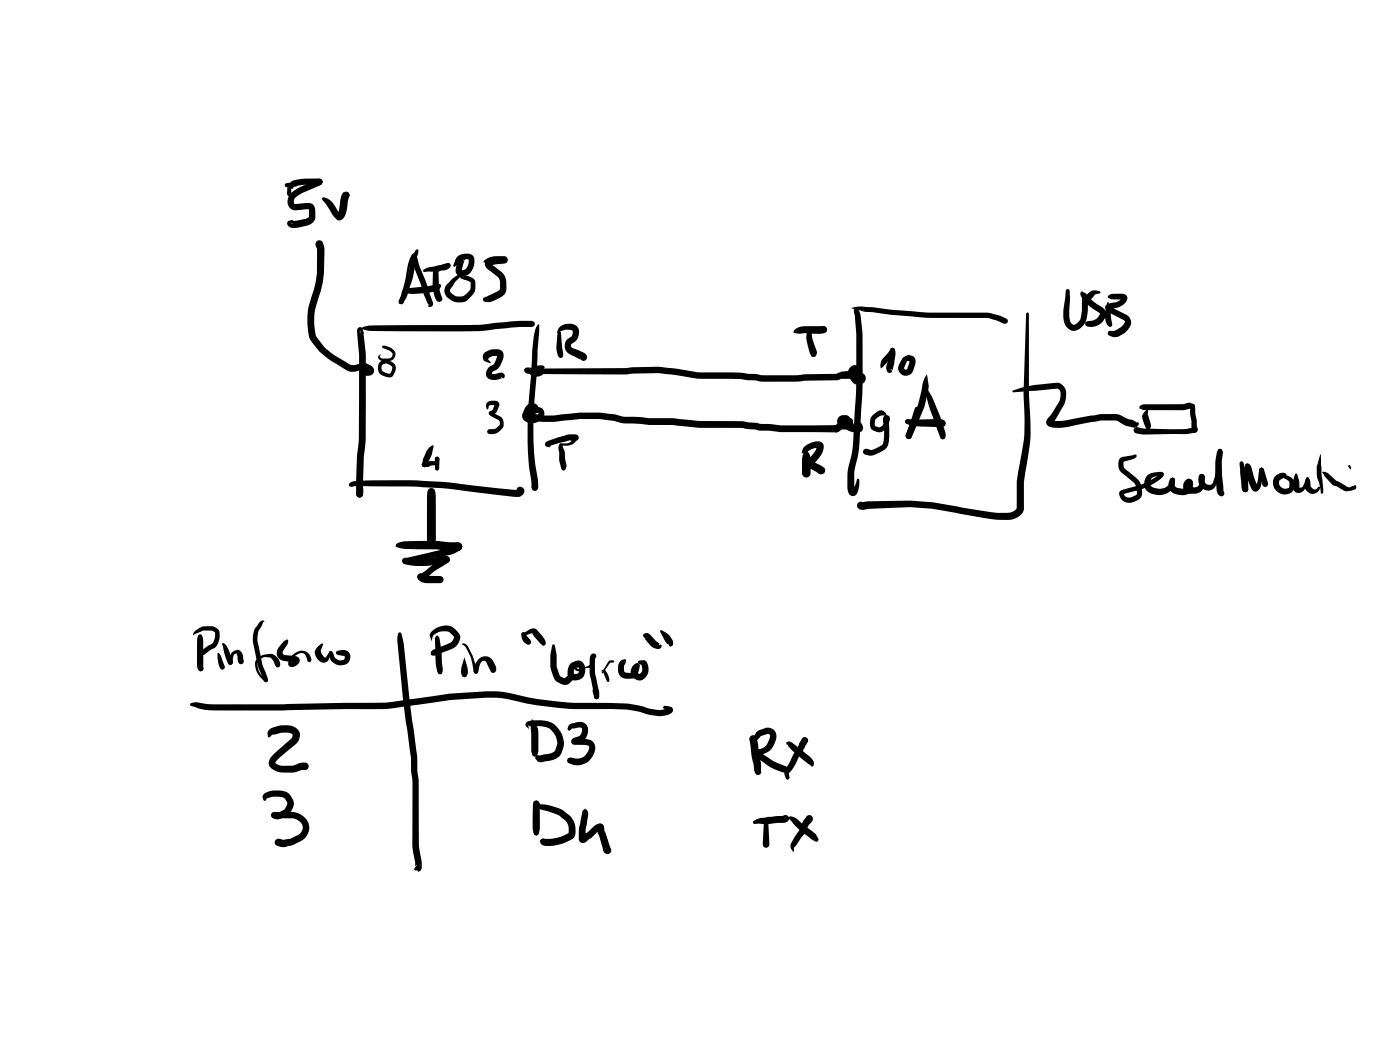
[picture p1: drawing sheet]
<svg xmlns="http://www.w3.org/2000/svg" width="285mm" height="214mm" viewBox="0 0 285 214" stroke-linecap="round" stroke-linejoin="round" font-family="sans-serif">
<g fill="#000">
<path d="M58.1 37.4a3.1 3.1 0 0 1 2.1-.2l.3 .1 .1 .3-.1 .2-.3 .2-1.7-.1 .1-.2-.1-.1 .5 .2-.1 .7-.2-.4a.47 .47 0 0 1-.6-.1 .47 .47 0 0 1 0-.6zM59.2 37a8.2 8.2 0 0 1 4.3-.6h1.8l.4 .6-.2 .5-.5 .2-2.9-.1-2.1 .3-.1-.1-.2 .6-.2 .1-.2-.1-.2-.6zM58.7 37.4l1.2-.2a.46 .46 0 0 1 .5 .1 .46 .46 0 0 1 .1 .5l-1.5 .1 .3-.1v2a.45 .45 0 0 1-.4 .2 .45 .45 0 0 1-.4-.3v-1.8zM59.2 39.4l1.5-1.1 4-1.8 .3-.1 .5 .2 .2 .4-.4 .6-3.7 1.7-1.2 .7a1.23 1.23 0 0 0-.6 1.3l.3 .3 2.2-.3a1.44 1.44 0 0 1 1.9 1.5v1.7a1.99 1.99 0 0 1-1.6 1.4 7.8 7.8 0 0 1-3 .5 .91 .91 0 0 1-.9-.4 .91 .91 0 0 1 0-1 .69 .69 0 0 1 1 0l-.3 .7 .1-.4-.1-.4h1.1l1.8-.4 .6-.4v-1.6l-2.2 .3a1.82 1.82 0 0 1-2-.8 1.82 1.82 0 0 1 .1-2.1zM70 39.3l.5-.2a.7 .7 0 0 1 .5 1.1l-.1 .3-.3 .1-.3-.1-.2-.5-.1 .2-.2-.4zM65.7 40.3a2.28 2.28 0 0 1 1.9 .9l.3 .3a5.4 5.4 0 0 0 1.5 2.2l-.3-.2-.4 .1 .4-1.2a6.9 6.9 0 0 1 .7-3.1l.7-.3 .5 .2 .2 .5-.1 .5-.4 .2 .4-.2-.3 1.1a4.1 4.1 0 0 1-1.3 3.5 1.51 1.51 0 0 1-1.8-1l-1.2-2-.8-1-.1-.3zM81.9 59.3l1.6-.7 3.7-.3 2.2-.5 .3 .1a1.16 1.16 0 0 1-1.1 1.4 16.6 16.6 0 0 1-5.1 .5h-1.5l-.3-.3zM83.9 51.7a.7 .7 0 0 1 1 .7l.5 1.6 1.3 3.3 1.4 4.2a.62 .62 0 0 1-.1 .8 .62 .62 0 0 1-.8 0l.2-.4-.2 .2-.9-2.2-.7-2.2-1.3-3.4-.4-2 .2 .1-.3-.4zM84.6 50.9l.3-.2 .2 .1a2.1 2.1 0 0 1-.4 1.8l-.3 2.3-.5 2.1-1.1 3.4-.7 1.4-.4 .2-.4-.2-.1-.5 .7-1.4 1.1-3.4 .6-4zM86.3 54.9l1.2-.5 2.9-.5 .4-.2-.1 .2 .5-.3 .4 .1 .1 .4-.3 .5-.9 .4-4.1 .4-.3-.3zM88.6 54.6a5.3 5.3 0 0 1 2.8-1l.3 .4-.1 .4-.6 .1h.2a2.38 2.38 0 0 0-1.9 1v.1a11.4 11.4 0 0 0 .4 4.3l.4 .9-.2 .5a1.03 1.03 0 0 1-1.5-1.1 10.6 10.6 0 0 1-.2-4.8zM93.1 52.2a3 3 0 0 1 2.9-.4l.1 .1a2.84 2.84 0 0 1-.3 3.7 1.73 1.73 0 0 1-3-.2 4.3 4.3 0 0 1 1.1-3.3 .55 .55 0 0 1 .6 .1 .55 .55 0 0 1 .2 .6l-.1 .3-.3-.3 .2 .4-.5 1.9v-.1a1.37 1.37 0 0 0 1.4-1.5v-.7l-1.4 .1-.4 .2-.9 1.1-.4 .1v-.3l.5-1.3z"/>
<path d="M92 56.9l1.3-1 1.3-.5a13.9 13.9 0 0 0-2.9 3.4 .66 .66 0 0 0 .2 .9 2.27 2.27 0 0 0 2.4 .6l1.1-.9 .4-.7v-1.2l-1.1-.5a1.1 1.1 0 0 1-1-.6l.1-.2a2.57 2.57 0 0 1 3 1.1v1.4a3.4 3.4 0 0 1-4.2 2.8 2.59 2.59 0 0 1-2.1-2.6l.4-.9zM98.7 52.9a5.8 5.8 0 0 1 4.4-.6 .81 .81 0 0 1 .2 1 .81 .81 0 0 1-1 .4l-2.5 .4 .1-.4 2.3 1.8a2.83 2.83 0 0 1 .9 1.9v1.8a2.08 2.08 0 0 1-1.4 1.5 3.6 3.6 0 0 1-2.8 .8l-.4-.2-.2-.3 .2-.4 2.9-1.4 .4-.5v-1.2l-.2-.9-2-1.5a1.19 1.19 0 0 1-.8-1 1.19 1.19 0 0 1 .4-1.1l1.6-.4 1.6-.2a.52 .52 0 0 0-.3 .6 .52 .52 0 0 0 .5 .4l-2.7 .1-1.5-.1zM217.1 58.9l.3-.1 .3 .1 .1 .3-.1 5a1.78 1.78 0 0 0 .8 1.9h.1a1.61 1.61 0 0 0 1.3-1l.1-.3a13.3 13.3 0 0 0 .3-4.1l-.3-.9 .1-.4 .2-.1 .9 .5 .3 .9a14.2 14.2 0 0 1-.3 4.4 2.76 2.76 0 0 1-3.1 2.2 2.89 2.89 0 0 1-1.6-3.1v-1.1zM221.3 59.9a1.82 1.82 0 0 1 1.8-.8l.9 .2v.4l-1.1 .3-.8 1v-.1l1.1 .9 1.4 .9 .4 .4 .2 .6a2.08 2.08 0 0 1-.7 1.8l-.1 .1a3.1 3.1 0 0 1-3.3 .8l-.2-.5a1.22 1.22 0 0 1 1.4-.6l1-.5 .7-1-1.3-.8a3.1 3.1 0 0 1-1.8-2l.1-.6zM73.5 66.8l1-.4a250.7 250.7 0 0 1 19.8-.2 28.7 28.7 0 0 0 6.4-.5l5.1-.4h2.5l.4 .2 .2 .4-.2 .5-.4 .2a79.6 79.6 0 0 0-10.7 .8l-3.3 .1a250.8 250.8 0 0 1-19.8-.3zM72.9 66.8a.68 .68 0 0 1 .7 0 .68 .68 0 0 1 .4 .6l.1 .6-.6-.4h-.3a.47 .47 0 0 0 .7-.3 35.3 35.3 0 0 1 .6 8.4v13.6l-.4 3.5-.2 7.8v-.2l-.2 .7-.5 .2-.4-.1-.2-.3-.1-1.9a40.8 40.8 0 0 1 .5-8.3l.1-15a49.9 49.9 0 0 0-.4-8.4zM64.5 49.1a.8 .8 0 0 1 .8-.1 .8 .8 0 0 1 .5 .7l.2 .8a25.6 25.6 0 0 1-1.2 10.3 13.2 13.2 0 0 0-.5 7.4l1.7 2.5a25.5 25.5 0 0 0 5.5 3.6h.8l.7-.2a2.63 2.63 0 0 1 3.1 1.1 1.34 1.34 0 0 1-2 1.2 1.19 1.19 0 0 1-.8-1.5 1.19 1.19 0 0 1 1.5-.8l-.3 1.1h.6l-.1 .3-1.2-.4-1.7 .6a2.57 2.57 0 0 1-2.2-.7 18.6 18.6 0 0 1-5.3-4l-1.6-2.1a12.5 12.5 0 0 1-.2-6.4 26.5 26.5 0 0 0 1.8-11.6l-.4-1.1zM77.9 70.4h.3a3 3 0 0 1 2.1 1 1.4 1.4 0 0 1-.1 1.6 1.4 1.4 0 0 1-1.5 .5h-.5a.97 .97 0 0 1-1.2-.9l.6-.5-.2 .4a.46 .46 0 0 0 .6 .5h1a.79 .79 0 0 0 .8-.4 .79 .79 0 0 0 0-.8l-.5-.4-1.5-.6zM77.3 73.8l.4-.3 .5 .1 .3-.2 .1 .2-.3 .4-.5 .2a1.13 1.13 0 0 0 .3 1.5l1.1 .4 .3-.1 .3-.7v-.6l-.9-.6a1.07 1.07 0 0 0-1.3 .3l-.2-.1a1.21 1.21 0 0 1 1.8-.9 1.57 1.57 0 0 1 1.2 2.3l-.5 .9a2.55 2.55 0 0 1-2.7-.6 2.03 2.03 0 0 1 .1-2.2zM83.9 51.8l.3-.2 .3 .1 .1 .3-.1 .3-.2 .1 .1-.1a.78 .78 0 0 0-.6 .8l-1.3 6.2-.4 2.4-.4 .2-.4-.1-.1-.4 .1-.2a41 41 0 0 0 1.9-7.7zM98.6 71.8a3.2 3.2 0 0 1 3.7-.3l.1 .2a3.7 3.7 0 0 1-1.5 3.7l-.6 .3 .1-.1-.3 .6v-.1h.7l.8-.2a.7 .7 0 0 1 1 .2 .7 .7 0 0 1-.1 .9l-.4-.3v.4a3.1 3.1 0 0 1-2.5 .1 1.49 1.49 0 0 1 .1-2.6l.9-.5 .5-1 .1-.8 .1 .2h-1l-.8 .4 .1-.2-.1 .4-.2-.1 .6 .8-.1 .2-.7-.3a1.11 1.11 0 0 1-.5-1.9zM106.9 75l.3-.1 .4 .1 .2 .4-.2-.3 19.8-.2 1.2-.1 5.3-.1 4.2 .4a28.7 28.7 0 0 0 9.1 .7 18.1 18.1 0 0 1 5.1 .3l1.9 .1a7.2 7.2 0 0 0 3 .2l13.1-.3 .8-.3h1.6l-.1 .1 .7-.8 .5-.2 .5 .2 .2 .5-.2 .5-.8 .7-.6 .3h-1.7l-.9 .3-6.6 .1a35.3 35.3 0 0 1-7.3 .2l-4.4-.3a59.8 59.8 0 0 0-9.2-.3l-8.9-1.1-5.2 .1-1.3 .1-19.7-.1-.6-.1-.3-.3-.1-.3z"/>
<path d="M109.6 74.8l.7-.1-.1 .1 .3-.3 .3 .1a.54 .54 0 0 1-.7 .7l-.5-.1zM109.5 66.2l.3-.3-.6 10.8a81.3 81.3 0 0 0-.3 16.7l.6 4.2 .1 1.7-.2 .5-.5 .2-.5-.2-.2-.5v-.9a65.9 65.9 0 0 1-.8-14.4l1.2-14.5a5.9 5.9 0 0 1 .9-3.3zM106.9 75l.5-.2 .8 .1a3.2 3.2 0 0 1 2.1 .3 .8 .8 0 0 1 .3 1 .8 .8 0 0 1-.9 .4 1.32 1.32 0 0 1-1.9-.9 1.77 1.77 0 0 1 1.8-1.3h.9l.3 .3v.3l-.3 .1-.2-.1 .1 .1-1.1 .2-.5 .4v-.1h1.1v.2l-.6-.1-1.9 .1 .3-.2-.5 .3-.3-.2-.2-.3zM113.9 66.6a2.5 2.5 0 0 1 3.9 .3v1.4a2.08 2.08 0 0 1-.8 1.3l-.7 .5a.57 .57 0 0 0 .4 .8 5.3 5.3 0 0 1 2.4 1.1l.3 .4 .1 .4-.2 .5-.5 .2-.4-.2-.3-.4 .1 .4-2-1.1a1.94 1.94 0 0 1-.7-3.1l.7-.5a.8 .8 0 0 0 .1-1.4l-.6-.1a3.2 3.2 0 0 0-2 .7l-.3-.1 .2-.6zM113.6 67.5l.3-.1 .2 .1 .1 .2 .5 4.3-.2 .8-.3 .1-.4-.1-.2-.3-.3-1.6zM161.8 67.1a4 4 0 0 1 3.1-.7h2.7a.72 .72 0 0 1 .8 .7 .72 .72 0 0 1-.8 .7h-3.8a4 4 0 0 1-2.3-.1zM164.4 67.2l.5-.2a4.7 4.7 0 0 0 2.5-.5v-.1a.72 .72 0 0 1 1 .7 1.33 1.33 0 0 1-1.6 .9l-1.9-.1 .4-.2 .2 1.5 .9 2.7-.3 .6-.5 .2-.4-.2-.3-.5-.6-2.5-.1-.9zM173.2 62.7a10.3 10.3 0 0 1 4.5-.1h.5a93.3 93.3 0 0 0 15.3 1.1l6.6-.1a11.6 11.6 0 0 1 4.6 1.2l.4 .2 .1 .4a.74 .74 0 0 1-1.1 .4l-.9-.4a6.7 6.7 0 0 0-3.1-.7h-2.6a100.9 100.9 0 0 1-19.4-1.1 10.9 10.9 0 0 1-4-.6zM174 62.7h.4v.2l-.1 .3-.4-.1-.1-.2zM173.9 62.9l.2-.2 .2 .1 .1 .2-.3 .3zM171.2 75.7l1.7-.2a4.1 4.1 0 0 1 3.1 .8 1.43 1.43 0 0 1-.4 1.8 1.43 1.43 0 0 1-1.8-.1l-.1-.1a2.25 2.25 0 0 1-.7-3 1.36 1.36 0 0 1 1.7-.4 1.36 1.36 0 0 1 .7 1.6 1.34 1.34 0 0 1-2.1 0l-.2-.5 .2-.5 .5-.2 .5 .2 .1 .2v-.1l-.1 .3v.3l-.2-.1h.1l-.1 .2 .6 .9h.2l.1 .3-.6-.4a7.7 7.7 0 0 0-3.1-.6l-.2-.2zM173.9 62.7a.87 .87 0 0 1 1.1 .9l.1 .3a39.5 39.5 0 0 1 .5 7.6v9l-.6 9.4-.3 2.7a15.8 15.8 0 0 0-.7 7.1l.1 .2-.4-.2-.2 .1a4.6 4.6 0 0 0 1-2.3h.4a3.3 3.3 0 0 1-.9 3.5 1.23 1.23 0 0 1-1.5-1.5v-1a15.5 15.5 0 0 1 .9-6.1l.2-1.2a201.6 201.6 0 0 0 .7-21.9l-.2-4.9-.2-1z"/>
<path d="M181.3 71l.4-.2 .4 .2 .1 .3-.1 .4-1.7 2.3-1.1 1a2.25 2.25 0 0 1 .7-2.3l1.2-1.3zM181.4 70.9l.3-.1 .4 .2 .1 .5-.5-.2h.5l.1 .6-.2 2-.4 1.6-.2-.3-.2 .1 .3 .1a.51 .51 0 0 1-.4 .5 .51 .51 0 0 1-.6-.3l-.1-.1a2.27 2.27 0 0 1 .2-1.8l.5-2.4h.5l-.5-.1zM183.8 72.9a1.63 1.63 0 0 1 2.5 0l.1 .9-.5 1.6a1.58 1.58 0 0 1-2.2 .9 1.58 1.58 0 0 1-.5-2.3 2.56 2.56 0 0 1 2-1.8l.2 .3-.6 .7-.7 1.7 .1 .3h.3l.2-.2 .5-1.5 .1 .1-1.6-.3v-.2zM188.1 78.5l.7 .8a29.2 29.2 0 0 1 3 6.6l.7 2.7-.1 .7-.5 .2-.4-.2-1.1-3a35.3 35.3 0 0 1-2.3-7.8zM188.7 76.2a10 10 0 0 1-.3 5.7 40.4 40.4 0 0 1-3 7.4l-.4 .1-.4-.2-.2-.7 2.5-6.1 .6-2.3a7.9 7.9 0 0 1 1.2-3.9zM206.2 79.5a32.3 32.3 0 0 1 9.5-1.5 2.55 2.55 0 0 1 1.3 3.2l-.4 1.3-2.2 3.6-.2-.5 .3 .1a10.7 10.7 0 0 0 4.2-.5l5.1-.9h3.4l.7 .1 1.7 .9 1.1 .3 .6 .4h.5a.99 .99 0 0 1-.5 1 .99 .99 0 0 1-1.1-.1l-1.2-.3-1.8-1h-3.1l-5.1 1a10.7 10.7 0 0 1-5 .4 1.08 1.08 0 0 1-1-.9 1.08 1.08 0 0 1 .5-1.1l2-2.9a2.63 2.63 0 0 0 .2-2.7l-.4-.3-9 .8-.2-.2zM209 63.7h.4l.1 .2v17.1a48.1 48.1 0 0 1 .1 10.1l-.6 3.8a17 17 0 0 0-.5 5v3.2a2.56 2.56 0 0 1-2.4 2.7 14 14 0 0 1-4.5-.1l-5.4-1a61.7 61.7 0 0 0-19.3-1.1l-1.3 .2a.89 .89 0 0 1-1-.5 .89 .89 0 0 1 .4-1.1l1.3-.1a60.2 60.2 0 0 1 20.1 1.3l5.4 .9a11 11 0 0 0 4.1 0l.7-.4 .4-.4v-4.7a60.1 60.1 0 0 1 1.4-8.8 54.4 54.4 0 0 0 0-9.8zM225.7 60.2l.2-.2a2.74 2.74 0 0 1 1.8-.2h.8a1 1 0 0 1 1 .7 1 1 0 0 1-.4 1.2l-.1 .1a5.3 5.3 0 0 1-3 1.2l.2-.4-.1-.3 3.3 1.8a1.72 1.72 0 0 1 .6 2.5l-.9 1.1-1.4 .8a2.1 2.1 0 0 1-2.1-.3l-.1-.4 .2-.3 1.5-.2 1.1-.7 .7-.9-.2-.5-2.6-1.4a1.4 1.4 0 0 1-1.2-1.5 3.6 3.6 0 0 1 2.4-.8l.7-.4 .3-.5 .2 .4-2.2-.1-.8-.2zM225.5 61.6l.1-.2 .1 .2 .2 .7 .6 3.8-.1 .3-.4 .2a2.18 2.18 0 0 1-1-2.4zM71.2 98.4l.7-.4 1.4-.1a143 143 0 0 1 16.6 .2l11.6 1.3 4 .3-.2 .1 .1-.1a.5 .5 0 0 0 .2 .7l-.3-.3-.1-.4 .2-.4 .7-.2a1.07 1.07 0 0 1 .6 1.3 1.07 1.07 0 0 1-1.2 .8l-14.4-1.7a153.4 153.4 0 0 0-16.7-.5h-2.7v-.2l-.3 .3-.3-.3zM71.1 98.6l.3-.1 .5 .5-.2 .1-.5-.1zM86 94.2l.4-.1h.7l.5-.2h1l-.1-.5 .2-.3 .3-.1 .3 .1 .2 .3-.1 .4a.85 .85 0 0 1-.8 .9l-2.2 .4-.4-.1-.2-.4z"/>
<path d="M87.5 91l.6-.4 .2 .2-.3 1.5-.7 1.5a1.38 1.38 0 0 1-.6 1.2l-.3 .1-.4-.1-.2-.4 .3-.5 .1-.8 .6-1.4zM88.7 93.1l.3-.1 .3 .1 .2 .3-.1 2-.1 .3-.3 .1-.3-.1-.1-.3-.1-2zM99.2 82a1.61 1.61 0 0 1 2.5 .3l-.3 1a1.47 1.47 0 0 1-1.4 1.2 .36 .36 0 0 0 .2-.6l1.7 .9a1.83 1.83 0 0 1 .4 2.4l-1.3 1-1.3 .2-.4-.2-.1-.3 .1-.4 1.5-.2 .9-.7 .1-.2-.1-.6-.2-.3-1.7-.9a.48 .48 0 0 1-.3-.6 .48 .48 0 0 1 .5-.3l.3-.3 .5-1.1v.2l-1.2 .1-.4 .8-.2-.7zM107.2 82.6a1.29 1.29 0 0 1 1.5-.5 1.29 1.29 0 0 1 .9 1.2l-.1 .1a.34 .34 0 0 1-.3 .2 .34 .34 0 0 1-.3-.1l.1-.2-.3-.1-.5 .1-.3 .5-.3 .9a1.38 1.38 0 0 0 1.5 0l.6-.5v-.1l-1.4 .3 .2-.1-.1-.3 1.8 .6 3.1-.1a41.1 41.1 0 0 1 8.8-.5l3.4 .5a7.2 7.2 0 0 0 3.6 .4l4.2 .2a63.2 63.2 0 0 1 9.7 .6l8.1 .1 3.8 .5 2.1 .1a31.1 31.1 0 0 0 6.4 .2h6.9a.74 .74 0 0 1 .7 .7 .74 .74 0 0 1-.7 .7h-6.9a34.9 34.9 0 0 1-6.8-.3h-1.8l-3.8-.6h-6.1a37.8 37.8 0 0 1-7.4-.5l-5.4-.1-3.8-.3a8.1 8.1 0 0 1-3.5-.6h-.8a23.9 23.9 0 0 0-5.9-.3l-5.6 .6h-2.5l-1.6-.5a1.21 1.21 0 0 1-1-1.8l.5-.4 .9-.1a1.38 1.38 0 0 1 1.9 .5 1.38 1.38 0 0 1-.7 1.9 2.31 2.31 0 0 1-3.7-.6l.1-.7zM111.1 90.1l2.7-1.1a6.8 6.8 0 0 1 3.4-.6 .65 .65 0 0 1 .6 .6 .65 .65 0 0 1-.4 .7 2.58 2.58 0 0 1-2.4 1l-.8 .1-.3-.3 .3-.2h1.2l.6-.2 .8-1.3a.55 .55 0 0 0 .3 .9h-1.3l-4.1 1.1 .1-.3-.2-.2 .5 .5-.3 .3-.8-.4zM114 90.3a.76 .76 0 0 1 .7 1l.3 .7 .1 1.5a2.44 2.44 0 0 1 0 2.2l-.4 .1a1.27 1.27 0 0 1-.6-1.1 5.1 5.1 0 0 1-.2-2.6l-.1-.4a1.62 1.62 0 0 1 .2-1.4zM163.7 91a3.3 3.3 0 0 1 3.6-.9 1.8 1.8 0 0 1 0 2.3l-1.5 2-.1-.3 1.8 1-.2-.1a.82 .82 0 0 1 .6 1.1 .82 .82 0 0 1-1.3 .3l-1.5-.9a1.29 1.29 0 0 1-.4-2.1l1.2-1.5 .4-1 .3 .3-.8 .1-1.1 .5a1.75 1.75 0 0 1-1.5 .5l.2-.7zM163.9 91.8h.5l.5 1.1 .1 3.5a.87 .87 0 0 1-.8 .8 .87 .87 0 0 1-.9-.8v-3l.2-1zM169.9 86.7l2.7-1.5a.74 .74 0 0 1 1 .3 .74 .74 0 0 1-.3 1l-1.5 .7a2.56 2.56 0 0 1-1.8 .8 .74 .74 0 0 1-.1-1.3zM170.8 84.9l.6-.3 .8-.1a.85 .85 0 0 1 .9 .8l-.2-.3a.78 .78 0 0 1 .8 .9 .78 .78 0 0 1-1.1 .6l-.7-.4-.3-.7 .2 .4 .4 .2h-.5l.2-.2 .1 .3-.3-.1h.7l-.2 .1a.42 .42 0 0 0 .5 .4 .42 .42 0 0 0 .4-.4l.7 .4 .9 .1-.3 .1-.2 .5v-.2l.2 .1-.5-.2-.2-.5a.86 .86 0 0 1 1.5-.4 1.1 1.1 0 0 1 .5 1.2 1.1 1.1 0 0 1-1 .8 3.2 3.2 0 0 1-2.6-.8 1.08 1.08 0 0 1-.2-1.7 1.08 1.08 0 0 1 1.7 .2 1.26 1.26 0 0 1-1.2 1.7h-.7a1.6 1.6 0 0 1-.9-2.5zM177.7 84.6l1.2-.9a.98 .98 0 0 1 1.2 .1l.4 .6-.1 .2h-1a1.54 1.54 0 0 0-1.2 2.1l.4 .2a.86 .86 0 0 0 1.2-.4l.7-1.3 .1 .2 .1-.1 .4 1.8a9.6 9.6 0 0 1-.3 3.4l-.2 .6-.5 .5-2.3 1.1-.6 .1-.9-.2-.4-.2-.2-.4a.96 .96 0 0 1 1.5-.4h.4l1.2-.5 .9-.7 .3-1.4v-2.3a1.66 1.66 0 0 1 .1-2.1 .78 .78 0 0 1 1 .2 .78 .78 0 0 1 0 1 2.63 2.63 0 0 1-2.1 2.2 1.78 1.78 0 0 1-1.8-2.4l.1-.6zM186.3 83l.2-.2 .3 .3-.9 4.8-.3 1.1-.2 .3-.4 .1-.4-.2-.2-.6z"/>
<path d="M184.4 85.5l.7-.2 4.4 .1a4.1 4.1 0 0 1 2.6 .1l.3 .2 .2 .6-.2 .4-.5 .2-.4-.1-.2-.4 .3 .5a20.8 20.8 0 0 1-6.9-.6l-.3-.2-.1-.3zM184.4 85.5l.3-.1 .5 .2 .1 .2-.1 .3-.4 .2-.4-.1-.1-.4zM228.1 93.2l3-.7 .3 .1 .1 .3-.2 .2-.8 .4-1.7 .5-.1 .5 .3 .9 2.3 1.9a3.7 3.7 0 0 1 .9 4.1 2.75 2.75 0 0 1-3.8 .4l-.3-.4a.98 .98 0 0 1-.2-1 .98 .98 0 0 1 .7-.7l2.7-.7a13.5 13.5 0 0 0 4.9-2.5v.1l.1-.3 .3-.1a.7 .7 0 0 1 .3 .7 .7 .7 0 0 1-.5 .5 12.9 12.9 0 0 1-4.8 2.4l-3 .9 .2-.2a1.08 1.08 0 0 0 1.3 .8l1.2-.5 .2-.2a2.65 2.65 0 0 0-.8-2.5l-2.1-1.7a2.3 2.3 0 0 1-.5-3.2zM232.1 82.6l.3-.1a2.5 2.5 0 0 1 1.8-.2h6.6l1.6-.3 .7 .3 .2 .3-.2 .3-.7 .3-1.8 .3h-7.9l-.7-.3v-.3zM233.2 83.7l.6-.5-.1 1.3 .6 2.4-.1 .4-.4 .1-.4-.1-.3-.5a3.4 3.4 0 0 1-.5-2.4zM233.7 96.7l1-.4a2.52 2.52 0 0 1 2.2 0l-.1 .5-1.3 .1-1 .4-.3 .9a.81 .81 0 0 0 .7 1.1 2.35 2.35 0 0 0 3.3-1.2l.2-.7 .3-.1a.79 .79 0 0 1 .4 1.1 3.3 3.3 0 0 1-4.6 2.1 2.23 2.23 0 0 1-.8-3.8zM238.3 97.4l.4-.2 .4 .2 .1 .3v.7a.67 .67 0 0 0 .6 .9l.7 .2a1.14 1.14 0 0 0 1.4-.6l.1-.6a.25 .25 0 0 1 .2 .2 .25 .25 0 0 1 0 .3l.1 .4h1.1l.5-.2 .3-.4 .2-1.2v.1l.2 .1-.3-.1-.2-.4 .2-.4 .4-.2 .4 .2 .2 .4-.1 1.7a1.83 1.83 0 0 1-1.8 1.7h-1.1a1.56 1.56 0 0 1-1.4-1.4 1.56 1.56 0 0 1 1.2-1.6 1.33 1.33 0 0 1 .7 1.9 2.15 2.15 0 0 1-2.9 1.3 2.03 2.03 0 0 1-1.8-1.1 2.03 2.03 0 0 1 .2-2.2zM231 87.1l.4-.2 1.5 .4 5.8 .1a12.6 12.6 0 0 0 4.4-.4l-.3 .3v.3l-.2-.6v-1.4a5.4 5.4 0 0 1-.1-3.3l.3-.1 .3 .1 .2 .3 .4 4.3a.81 .81 0 0 1 0 1 .81 .81 0 0 1-.9 .3l-1.4 .2-8.5 .1a2.58 2.58 0 0 1-2-.5l-.1-.4zM248 91.5l.4-.1 .3 .1 .2 .4-1.2 6.6a1.92 1.92 0 0 1-2.4 1.3 1.92 1.92 0 0 1-1.3-2.4l.2-.7 .5-.2 .4 .2 .2 .4-.3 .5 .2-.3v.4a.97 .97 0 0 0 .6 1 .97 .97 0 0 0 1.1-.4l.6-1.6 .5-2.9 .1-.6-.2-1.3zM248 91.5l.4-.1 .3 .1 .3 .6a29.5 29.5 0 0 0 .1 7.7l.2 .7-.2 .4-.4 .2-.7-.4-.3-.9a22.7 22.7 0 0 1 .1-7.8zM253.7 94.5l.2-.1 .4 .1 .1 .3-.3 .6v4.3a.59 .59 0 0 1-.5 .5l-.5-.2-.1-.4 .1-.5 .3-3.8zM252.5 94l.3-.1 .2 .1 .7 1.9 .4 3.7-.1 .4a.79 .79 0 0 1-.9 0 .79 .79 0 0 1-.3-.7l-.4-5z"/>
<path d="M253.6 94.5l.6-.1 .5 .6 .6 2.2 .7 1.8-.5-.1h.2a3.2 3.2 0 0 0 .5-2.3l.3-1.1 .3-.3 .4 .1 .1 .4-.3 .7a4.9 4.9 0 0 1-.6 3.3 .92 .92 0 0 1-1.1 .4 .92 .92 0 0 1-.6-.9l-.7-1.6-.3-1.6-.2-.8 .3 .1-.3-.5zM256.5 95.3h.6l.2 .4-.1 .3-.3 .1h-.3l-.2-.4zM256.5 95.3a.67 .67 0 0 1 1 .7l.7 2.6-.2 .4-.4 .2-.4-.2-.2-.3-.6-2.4zM259.6 97l.3-.3a1.42 1.42 0 0 1 2.1 0l-.8 .7a1.09 1.09 0 0 0-.8 1.2 1.09 1.09 0 0 0 1.2 .9l.8-.2 .1-1.2-1.8-1.3 .3-.2 1.1 .2a2.07 2.07 0 0 1 .7 3.6 2.38 2.38 0 0 1-2.9-.5 2.38 2.38 0 0 1-.3-2.9zM263.7 96.5l.2-.1 .3 .3 .3 1.4v1.1h.7l.8-1.5a.37 .37 0 0 1 .1-.4 .37 .37 0 0 1 .3-.1l.1 .3-.1 .4-.7 1.4a1.27 1.27 0 0 1-1.4 1 1.27 1.27 0 0 1-1.1-1.3v-.9zM266 97.2a.41 .41 0 0 1 .6 .3l.2 1.6v-.1l.4 .4a.65 .65 0 0 0 .7 .3 .65 .65 0 0 0 .5-.5l.2-.1a.54 .54 0 0 1-.1 .9 1.6 1.6 0 0 1-1.7 .5 1.6 1.6 0 0 1-1.2-1.4 2.51 2.51 0 0 1 .4-1.9zM268.8 92.5l.1 .1 .2 3.9 .3 3v.8l-.2 .2-.3-.2-.3-1.9a5.9 5.9 0 0 1-.5-3.5zM269.2 96.1a1.99 1.99 0 0 1 1.8 .8l1.1 1h-.1l.7 .3 1.6 .9 .5 .1 .9-.3-.1 .2v-.1a.28 .28 0 0 1 .4-.1 .28 .28 0 0 1 .1 .3v.2a2.14 2.14 0 0 1-1.8 .6l-.6-.1-1.6-.9-.5-.1a10.9 10.9 0 0 1-2.4-2.8zM73 98.5l.4-.1a1.15 1.15 0 0 1 .6 1.3 1.83 1.83 0 0 1-.5 1.6h-.3l-.5-.2-.2-.5 .4-.6v-1.2zM80.7 110.8l.3-.2a5.4 5.4 0 0 1 2.7-.4l1.1-.1a44.4 44.4 0 0 1 7.4 .3h.6a.98 .98 0 0 1 1 .4 .98 .98 0 0 1 .1 1.1l-.6 .2h-1.8a38.3 38.3 0 0 0-7.8-.3l-2.6-.3-.6-.2zM82.1 113.8l.4-.2 .5 .2-.3-.2 2.1 .2 3.4-.3a5.7 5.7 0 0 1 2.7-.3 .74 .74 0 0 1 .7 .7l-.2 .5-.5 .2h-.3h.3a19.6 19.6 0 0 1-8.6 .2l-.4-.6zM85.2 117l.5-.2 .4 .1 .2 .4-.1-.3 .6 .2 2.8 .1a.73 .73 0 0 1 .7 .7 .73 .73 0 0 1-.7 .7h-2.8l-.8-.2-.9-.7-.1-.3z"/>
<path d="M87.3 99.6a.78 .78 0 0 1 1.2 .2l-.1 .2v.8l-.3 .2-.7-.5h-.3v-.3zM87.3 99.6a.84 .84 0 0 1 .9-.1 .84 .84 0 0 1 .5 .8v8.1a4 4 0 0 1-.1 2.3l-.4 .5-.5 .1-.4-.2-.2-.4 .2-.4 .3-.2-.6 .3-.1-9.5zM85.3 116.9l.8-.3 4.4-3.3 .4-.1 .5 .2 .2 .5-.1 .5-3.2 2a5.1 5.1 0 0 1-2.2 1.6l-.4 .1-.5-.2-.2-.5zM82 113.8l.4-.2 4.4-.9a20.4 20.4 0 0 0 5-1.4l.9-.6-.1 .1a.85 .85 0 0 1 1.3 0 .85 .85 0 0 1-.3 1.3 8 8 0 0 1-3.9 1.2l-1.2 .2a16 16 0 0 0-4.8 1l-1.2 .4-.4-.2-.2-.5zM39.7 128.5a4.2 4.2 0 0 1 4.1-.8l.6 .4a2.94 2.94 0 0 1-.2 3.3l-.4 .4-2.2 1.5-.6 .1-.3-.1-.2-.4 .2-.3 .4-.2 1.4-1a1.81 1.81 0 0 0 1.3-2v-.6l-.6-.4h-1.8l.1-.1-2.2 1.1v-.4zM40.4 129.3l.3-.2a.85 .85 0 0 1 .6 .9l.2 6.1-.2 .4a.85 .85 0 0 1-1.2-.9v-5l.1-.6zM44.3 132.9l.2 .1a2.45 2.45 0 0 1 .9 1.8l.4 1-.2 .4-.3 .2-.3-.1a6.3 6.3 0 0 1-.7-3.4zM45.3 131a1.22 1.22 0 0 1 1.1 1l1 2.7-.1 .5-.4 .2-.4-.2-.4-.9-.9-3.1zM47.3 132.8a1.24 1.24 0 0 1 1.5-.4 1.24 1.24 0 0 1 .7 1.3l.2 1-.2 .4a.8 .8 0 0 1-.9-.1 .8 .8 0 0 1-.2-.9l-.1-1a.63 .63 0 0 0-.8 .6l-.2 1.4-.4 .2-.4-.1-.1-.6zM52.9 126.6a.67 .67 0 0 1 1-.1l-.3 .2-.6 1.2a4 4 0 0 0-.3 3.6 21.1 21.1 0 0 0 1.8 6.7v.5l-.3 .2-.3-.1v-.4l-1.3-2.7-.7-3a6.7 6.7 0 0 1-.1-4.6zM52.2 134.3l1.3-.9 1.6-.3a2.32 2.32 0 0 1 2 2.3l-.2 .4-.4 .1-.3-.1-.5-1.2-.6-.7-1.5-.1-1.1 .8a2.79 2.79 0 0 0 .8 2.9l.6 .6 .5 .3 .1 .2a.48 .48 0 0 1-.5 .3 .48 .48 0 0 1-.4-.4 3.6 3.6 0 0 1-1.4-4.1zM54 138.3h.4l.1 .3-.2 .3-.4-.1-.1-.2z"/>
<path d="M58.3 130.3h.3v.2l-.1 .2-.5 .2zM58.2 130.3l.3-.1 .2 .3-.1 .2h-.3zM57.9 130.5l.5-.3 .2 .1 .1 .3a2.54 2.54 0 0 1-.9 1.7l-.1 .2a.51 .51 0 0 0 .2 .8l1.1 .2a2.53 2.53 0 0 1 1.7 .3 1.18 1.18 0 0 1-.7 1.9 .81 .81 0 0 1-1.1 0 .81 .81 0 0 1-.1-1.1 2.65 2.65 0 0 1 3.6-1.9 1.85 1.85 0 0 1 .9 2l-.3 .1-.3-.1-.4-1.1a1.02 1.02 0 0 0-1.7-.4 1.91 1.91 0 0 0-1.2 1.8l-.1-.3 .5-.4 .2 .5-1.1-.1a2.2 2.2 0 0 1-2.5-1.3v-.7a4 4 0 0 1 1.5-2.2zM64.8 131.5l.8-.5 .2 .2-.5 1.4 .6 1a.31 .31 0 0 0 .2 .3 .31 .31 0 0 0 .3-.2l.6-1 .3-.2 .3 .3-.4 .9a1.32 1.32 0 0 1-1.1 1.2 1.32 1.32 0 0 1-1.5-.7 1.67 1.67 0 0 1 .2-2.7zM67.1 132.6a.55 .55 0 0 1 .8 .5l.2 .8a1.52 1.52 0 0 0 2 .4v-.1a.37 .37 0 0 0 .1-.5 .37 .37 0 0 0-.4-.2l-1.3-.3-.1-.3 .1-.3 1.3-.3a1.59 1.59 0 0 1 1.5 1.8 1.59 1.59 0 0 1-1.9 1.4 2.42 2.42 0 0 1-2.2-1.4l-.2-1h.2l-.2-.3zM81.1 128.8l.3-.1a1.19 1.19 0 0 1 .6 1.2l.2 1.1 1.7 15.6 1 7.3 .1 2.9 .2 2.3 .1 13 .6 3.4v.9a.87 .87 0 0 1-.8 1.1l-.1-.2-.6-.1-.1-.3 .7-.8-.5 .4v-.9l-.5-3.4v-13.1l-.3-2.2v-2.6l-1.7-12.1-1.1-11.7zM87.8 128.6a3.4 3.4 0 0 1 5.6 .3 2.23 2.23 0 0 1-1.1 3.1l-3.7 1.4-.3-.6 .7 .2 .1 .2a.78 .78 0 0 1-.8 .3 .78 .78 0 0 1-.6-.6l.5-.6 2.8-1.1 1-.6 .5-.8-.7-.8a2.58 2.58 0 0 0-3.2 .1l-.4 .3-.4 1.2-.1-.5a1.1 1.1 0 0 1 .1-1.5zM88.8 129.5a.47 .47 0 0 1 .7 .3l.4 3.1 .3 3.5-.3 .8a.68 .68 0 0 1-.9-.6l-.3-1.7-.2-5zM88.8 133.6h.2l.2 .1 .7 1.8 .1 .9a.76 .76 0 0 1-.4 .9l-.3-.2-.1-.3 .2-.3-.1 .1a.41 .41 0 0 0 .2-.6l-.7-2.1zM89.3 136.5l.3-.1 .3 .1 .1 .3-.1 .3-.6 .1-.2-.4zM94 131.2l.5-.2 .6 .4 1.1 2 1.2 3.2-.2 .5-.3 .1a.57 .57 0 0 1-.5-.7 9.8 9.8 0 0 0-1.5-4.6l-.4-.5zM94.6 133.8a7.4 7.4 0 0 1 .6 3.5l-.2 .4-.4 .2-.5-.2a4.2 4.2 0 0 1 .3-3.2z"/>
<path d="M97.4 134.2a1.82 1.82 0 0 1 3 .3l.5 1.1a1.01 1.01 0 0 1-.5 1.4l-.4-.1-.8-1.7a.71 .71 0 0 0-.8-.7 .71 .71 0 0 0-.7 .7l-.5 1.9-.3 .1-.3-.1-.2-.5a4 4 0 0 1 1-2.4zM106.7 128.8l1-.6a1.38 1.38 0 0 1 2.1 .6 3.1 3.1 0 0 1 1.3 2.1l-.1 .4-.4 .2-.3-.1-1.6-1.8-.2-.6-1.7 .4-.3-.3zM106.2 128.8l.4-.1 .2 .1 .8 1a1.09 1.09 0 0 1 .4 1.3 1.18 1.18 0 0 1-1.5-.6l-.3-.7-.1-.7zM112.5 131.3h.4l.1 .2 .3 2.4a6.1 6.1 0 0 0 .7 3.7l1.1 .5-.1 .1 .6-.6 .4-.1-.2 .3-.1 .2 .2-.3a.57 .57 0 0 1 .8 .4 .57 .57 0 0 1-.6 .7h.2l-.8 .6a2.64 2.64 0 0 1-3-2 7.7 7.7 0 0 1-.4-4.4zM116.1 135.2a1.08 1.08 0 0 1 1-.5 1.08 1.08 0 0 1 .9 .6l-.3 .7-.4-.5 .1 .4-.4 .1-.2 1.3v-.1h.3a.57 .57 0 0 0 .8-.5v-.8l-.4-.4a.37 .37 0 0 0-.1 .5 .37 .37 0 0 0 .4 .2 .27 .27 0 0 1 .1 .4 .27 .27 0 0 1-.4 0 1.09 1.09 0 0 1-.8-1.2 1.09 1.09 0 0 1 1.2-.9 2.06 2.06 0 0 1 1 3.1 2.06 2.06 0 0 1-3.2 .2 3 3 0 0 1 .4-2.6zM120.4 133.2a.6 .6 0 0 1 .9 0 .6 .6 0 0 1-.1 .9 1.95 1.95 0 0 1-1.6 1.9l-1.6 .1 1.5-.4a1.74 1.74 0 0 0 1.1-1.3l.2-.8 .1 .4 .2-.1v3l.3 1.1a11.4 11.4 0 0 1 .6 3.9l-.2 .4-.3 .1-.4-.2-.8-3.9a10.7 10.7 0 0 1-.2-4.4zM122.6 136.5l.2-.1a.61 .61 0 0 1 .7 .4l.6 1.4v.4l-.3 .3-.4-.5-.6-1.7h-.5zM124 134.6l.8-.2 .3 .3-.3 .2h-.5l-1.7 2.2-.1-.2zM127 134.4l.2-.2 .2 .1 .1 .3-.3-.1 .2 .1-.4 .1v-.4l.2 .2zM126.4 134.5l.5-.2a.39 .39 0 0 1 .5 0 .39 .39 0 0 1 0 .5l-.4 .8 .1 .9 .2 .4 1.5 .2 .6-.7 .2-.7a.3 .3 0 0 0 .1 .3 .3 .3 0 0 0 .4 .1l-.4 .8 .5 .3a1.31 1.31 0 0 0 .4-1.8l.3 .1-.9-.5v-.4l1.2-.2a2.29 2.29 0 0 1 .8 2.5 2.29 2.29 0 0 1-2 1.6 1.77 1.77 0 0 1-1.6-1.7 1.77 1.77 0 0 1 1.5-1.8l.2 .2a2.99 2.99 0 0 1-1.2 2.9l-1.1 .1a1.87 1.87 0 0 1-2-2.4l.2-.7zM131.1 129.1a1.03 1.03 0 0 1 1.4 .2l1 1.2 .8 .6-.1 .3 .3-.2a.58 .58 0 0 1 0 .8 .58 .58 0 0 1-.7 .1l-.8-.2-.6-.5-1.1-1.5h.2l-.4-.1-.2-.4zM134.5 128.4l.1-.1a4 4 0 0 1 2.4 2.3v.1a.64 .64 0 0 1-.1 .7 .64 .64 0 0 1-.6 .2l-.1-.5-.3 .1-.7-1.1-.8-1.6z"/>
<path d="M38.8 143.2a3.5 3.5 0 0 1 2.6 0l2.3 .2h13.7a231.1 231.1 0 0 1 18.8-.3l2.7-.1 6.1-.8a85.3 85.3 0 0 1 15.2-1.5l2.5 .2a74.7 74.7 0 0 0 21.6 2.2l3.5 .1 2.5 .5 2.2 .7a5 5 0 0 0 2.9 0l.5-.2v.2l.2-.3 .3-.2 .4 .2 .2 .5a1.44 1.44 0 0 1-1.4 1 8.7 8.7 0 0 1-5.6-.7l-2.3-.4-3.4-.1a74.7 74.7 0 0 1-21.8-2.2l-2.4-.1a64.5 64.5 0 0 0-11.8 .9l-9.2 1.3-2.9 .1a223 223 0 0 0-18.8 .3h-9a35.1 35.1 0 0 1-7.7-.4l-1-.3a1.17 1.17 0 0 1-1-.6zM54.8 148.6l.4-.3a6.8 6.8 0 0 1 3.9-.6 2.12 2.12 0 0 1 2 1.7 2.12 2.12 0 0 1-1.2 2.3l-3 2.6-.9 1 .7 .4 .6 .2h2.3a4.4 4.4 0 0 1 2.8-.6 .77 .77 0 0 1 .4 .9 .77 .77 0 0 1-.7 .6h-.7l-.5 .2a6.1 6.1 0 0 1-3.3 .3 2.64 2.64 0 0 1-2.9-1.8l.2-.9 .5-.7 4.1-3.7 .1-.6-1.1-.4a6.3 6.3 0 0 0-2.8 .4h-.3l-.6 .6-.2-.1-.1-.8zM107.2 147.1a6.9 6.9 0 0 1 4.8-.1 4.5 4.5 0 0 1 1.6 7.2 8.9 8.9 0 0 1-3.1 1l-1-.1-.5-.6v-.2l.1-.4 2.4-.4 1-.3 .5-.4 .3-.9a3.4 3.4 0 0 0-3.8-4.1l-1.8 .1-.1-.2 .1 .7-.4-.3a.62 .62 0 0 1-.1-1zM108.3 146.4a4.6 4.6 0 0 1 1.3 4.2v.6a4 4 0 0 1-.3 2.7l-.4 .1-.4-.1a4 4 0 0 1-.3-2.7v-1.9a6.3 6.3 0 0 1 .1-2.9zM108.7 152.9h.4l.3 .6-.1 .4-.4 .1-.4-.1-.2-.4zM115.9 147.6l1.1-.4a1.85 1.85 0 0 1 2.3 .3 1.85 1.85 0 0 1 .2 2.3l-.7 1-1.5 .6a.54 .54 0 0 0 .2-.6 .54 .54 0 0 0-.5-.3h2.4a1.85 1.85 0 0 1 1.6 2.8 3.7 3.7 0 0 1-5 2.2l-.4-.2-.2-.4 .2-.5a1.92 1.92 0 0 1 1.7 .1l.8-.1 .9-.4a2.82 2.82 0 0 0 1-1.8l-.1-.3-.6-.2-2-.1a.75 .75 0 0 1-1-.5 .75 .75 0 0 1 .6-.9l.7-.2a1.33 1.33 0 0 0 .8-1.8l-.4-.1-1.5 .2-.6 .5a.72 .72 0 0 1 0-1.2zM120.7 140.4h.3l.4 .8 .5 .4 .1 .3-.2 .3-.3 .2-.4-.3-.4-1.2zM121.1 141.5l.4-.2 .3 .2 .2 .4-.2 .4-.3 .1-.4-.2-.1-.3zM135.1 143.8l.3-.1 1.3 .3 .3 .5-.2 .4-.4 .2-.3-.1-.1-.3-.9-.5zM154.1 149l1.7-.7a1.78 1.78 0 0 1 1.9 .5 1.78 1.78 0 0 1 .2 2 3.6 3.6 0 0 1-3.2 2.9l.3-.2 .2-.3 .3 .5a13.1 13.1 0 0 0 4.1 2.2h.1a.93 .93 0 0 1 .7 .7l-.2 .5-.5 .2a6.4 6.4 0 0 1-3.2-1.3l-2.1-1.7a1.08 1.08 0 0 1-.4-1.2 1.08 1.08 0 0 1 1.1-.7 3 3 0 0 0 1.6-2.7l-.4-.3-1.4 .4-.6 .7-1.2 .8a3.2 3.2 0 0 1 .9-2.2zM152.8 149.9a.75 .75 0 0 1 1.2 .2l-.2 .4-.2 .6-.5-.3h-.4l-.1-.3zM152.8 149.9l.5-.2 .5 .2 .3 .4 .9 5.3v1.6l-.2 .4a.82 .82 0 0 1-1.2-.6l-1-6.4z"/>
<path d="M163.3 150.4l.6-.3 .4 .2 .2 .5-.8 1.6-1.1 1.8a10.4 10.4 0 0 1-1.9 3.1l-.1 1.3-.5 .1-.4-1.1v-.7zM160.2 151.1a.92 .92 0 0 1 1.1 .1l3.7 2.9 .7 1.1a.7 .7 0 0 1-.4 .9l-4-3.3-.7-.8-.2-.2 .1-.1-.3-.1zM163.4 150.2l.5-.1 .4 .2 .2 .5-.8 .9h-.1l-.4-1.1zM53.8 161.6a4.9 4.9 0 0 1 5.1 .1 2.68 2.68 0 0 1-.7 4.4l-1.2 .6-.6 .1-.9-.2-.3-.6 .2-.5 .4-.1 .6 .3-.2-.2h.3l1.4-.7 .6-1v-.4a1.55 1.55 0 0 0-1.8-1.2h-1.3l-1 .4v-.2l-.3 .6-.2 .1a.89 .89 0 0 1-.2-1.4zM55.3 165.6l.6-.3h3.6a3.3 3.3 0 0 1 3.3 4.1l-.4 .9-.5 .6-2.1 1.1a4.6 4.6 0 0 1-3.1 .3l-.6-.2a.8 .8 0 0 1 0-1.1 .8 .8 0 0 1 1-.2l.7 .2 1.4-.3 1.7-.8 .6-.8a1.74 1.74 0 0 0-1.3-2.3l-.7-.2h-3.7l-.4-.2-.2-.4zM109 169h.3l.4 .6-.1 .4-.4 .1-.4-.1-.2-.4zM108.8 164.4a2.85 2.85 0 0 1 3.1-.4l1.6 .5a5.3 5.3 0 0 1 3.6 3.8 2.38 2.38 0 0 1-.6 2.5 7.8 7.8 0 0 1-6.2 1.2l-.3-.7 .1-.4 .4-.2 .6 .3v-.2a8.4 8.4 0 0 0 4.8-1.2l-.2 .1 .1-.1a2.86 2.86 0 0 0-1.5-3.2l-.9-.6-2.1-.7-2.4-.5-.1-.1zM108.7 163.2l.5-.2a1.07 1.07 0 0 1 .7 1.2v2.9a5.1 5.1 0 0 1-.3 2.9l-.4 .1-.4-.1a13.4 13.4 0 0 1-.3-5v-1.3zM108.7 163.2l.5-.2a1.86 1.86 0 0 1 1.2 1.2l-.3 .3-1.3-.3-.3-.6zM110.2 170.9h1v.4l-.4 .3 .3-.3-.2 .4-.4 .2-.4-.2-.1-.5zM118.7 164.9l.4-.3a1.47 1.47 0 0 1 .6 2l-.5 2.2v2l-.2-.5h-.5l1.3-1a4.1 4.1 0 0 1 2.2-1.6 .87 .87 0 0 1 1 .9v.6l.3 .4 1 3.2-.1-.2a.68 .68 0 0 0-1.1 .3l.3-.4 .4-.1a.81 .81 0 0 1 .5 1.3 .94 .94 0 0 1-1 0 .94 .94 0 0 1-.5-.8l-1.1-3.3-.1-1 .4 .3 .3 .1-.4 .1-1.3 1.3-1.1 .8a.94 .94 0 0 1-1.1 .4 .94 .94 0 0 1-.6-1.1l.1-2zM153.4 167.2a4.8 4.8 0 0 1 3-.8l3.2-.3-.3 .3 .3-.3 .4-.1 .4 .2 .2 .7a1.39 1.39 0 0 1-1.6 .6h-.7a10.2 10.2 0 0 1-3.8 .2h-1.1z"/>
<path d="M155.8 166.6l.7-.3 1.4 .2 2-.5 .6 .3 .1 .3-.2 .5-.5 .2-1.8-.1-1.4-.3-.3 .1 .3 5-.2 .4-.5 .2-.5-.2-.2-.4 .2-4.5zM160.7 166.3a2.23 2.23 0 0 1 2.2 1l1.5 1.3a4.7 4.7 0 0 1 2.3 2.3l-.2 .4a1.55 1.55 0 0 1-1.5-.6l-1.9-1.4-2-2.1a.84 .84 0 0 1-.4-.9zM164.2 166.1l.5-.2a.94 .94 0 0 1 .8 .9 .94 .94 0 0 1-.6 .9l-.3 .4a8 8 0 0 1-1.7 2.9l-1.2 1.6v.7l-.2 .1-.5-.8v-.8l1.7-2.7 .8-1.9z"/>
<circle cx="65" cy="37" r=".65"/>
<circle cx="70.5" cy="39.7" r=".71"/>
<circle cx="91.2" cy="54.1" r=".51"/>
<circle cx="81.7" cy="61.4" r=".51"/>
<circle cx="89" cy="95.4" r=".41"/>
<circle cx="184.8" cy="85.9" r=".46"/>
<circle cx="238.7" cy="97.7" r=".49"/>
<circle cx="253.5" cy="99.6" r=".6"/>
<circle cx="73.2" cy="100.6" r=".69"/>
<circle cx="85.7" cy="117.5" r=".69"/>
<circle cx="93.3" cy="111.3" r=".85"/>
<circle cx="46.9" cy="134.8" r=".52"/>
<circle cx="55.8" cy="166" r=".64"/>
<circle cx="160" cy="166.6" r=".68"/>
</g>
<g fill="#000">
<path d="M274.5 94.7l.4 .1 .1 .4-.1 .2-.4-.4z" fill-rule="evenodd"/>
<path d="M274.7 95.2l.2-.2 .2 .4-.2 .1z" fill-rule="evenodd"/>
<circle cx="275" cy="95.5" r=".09"/>
</g>
</svg>
